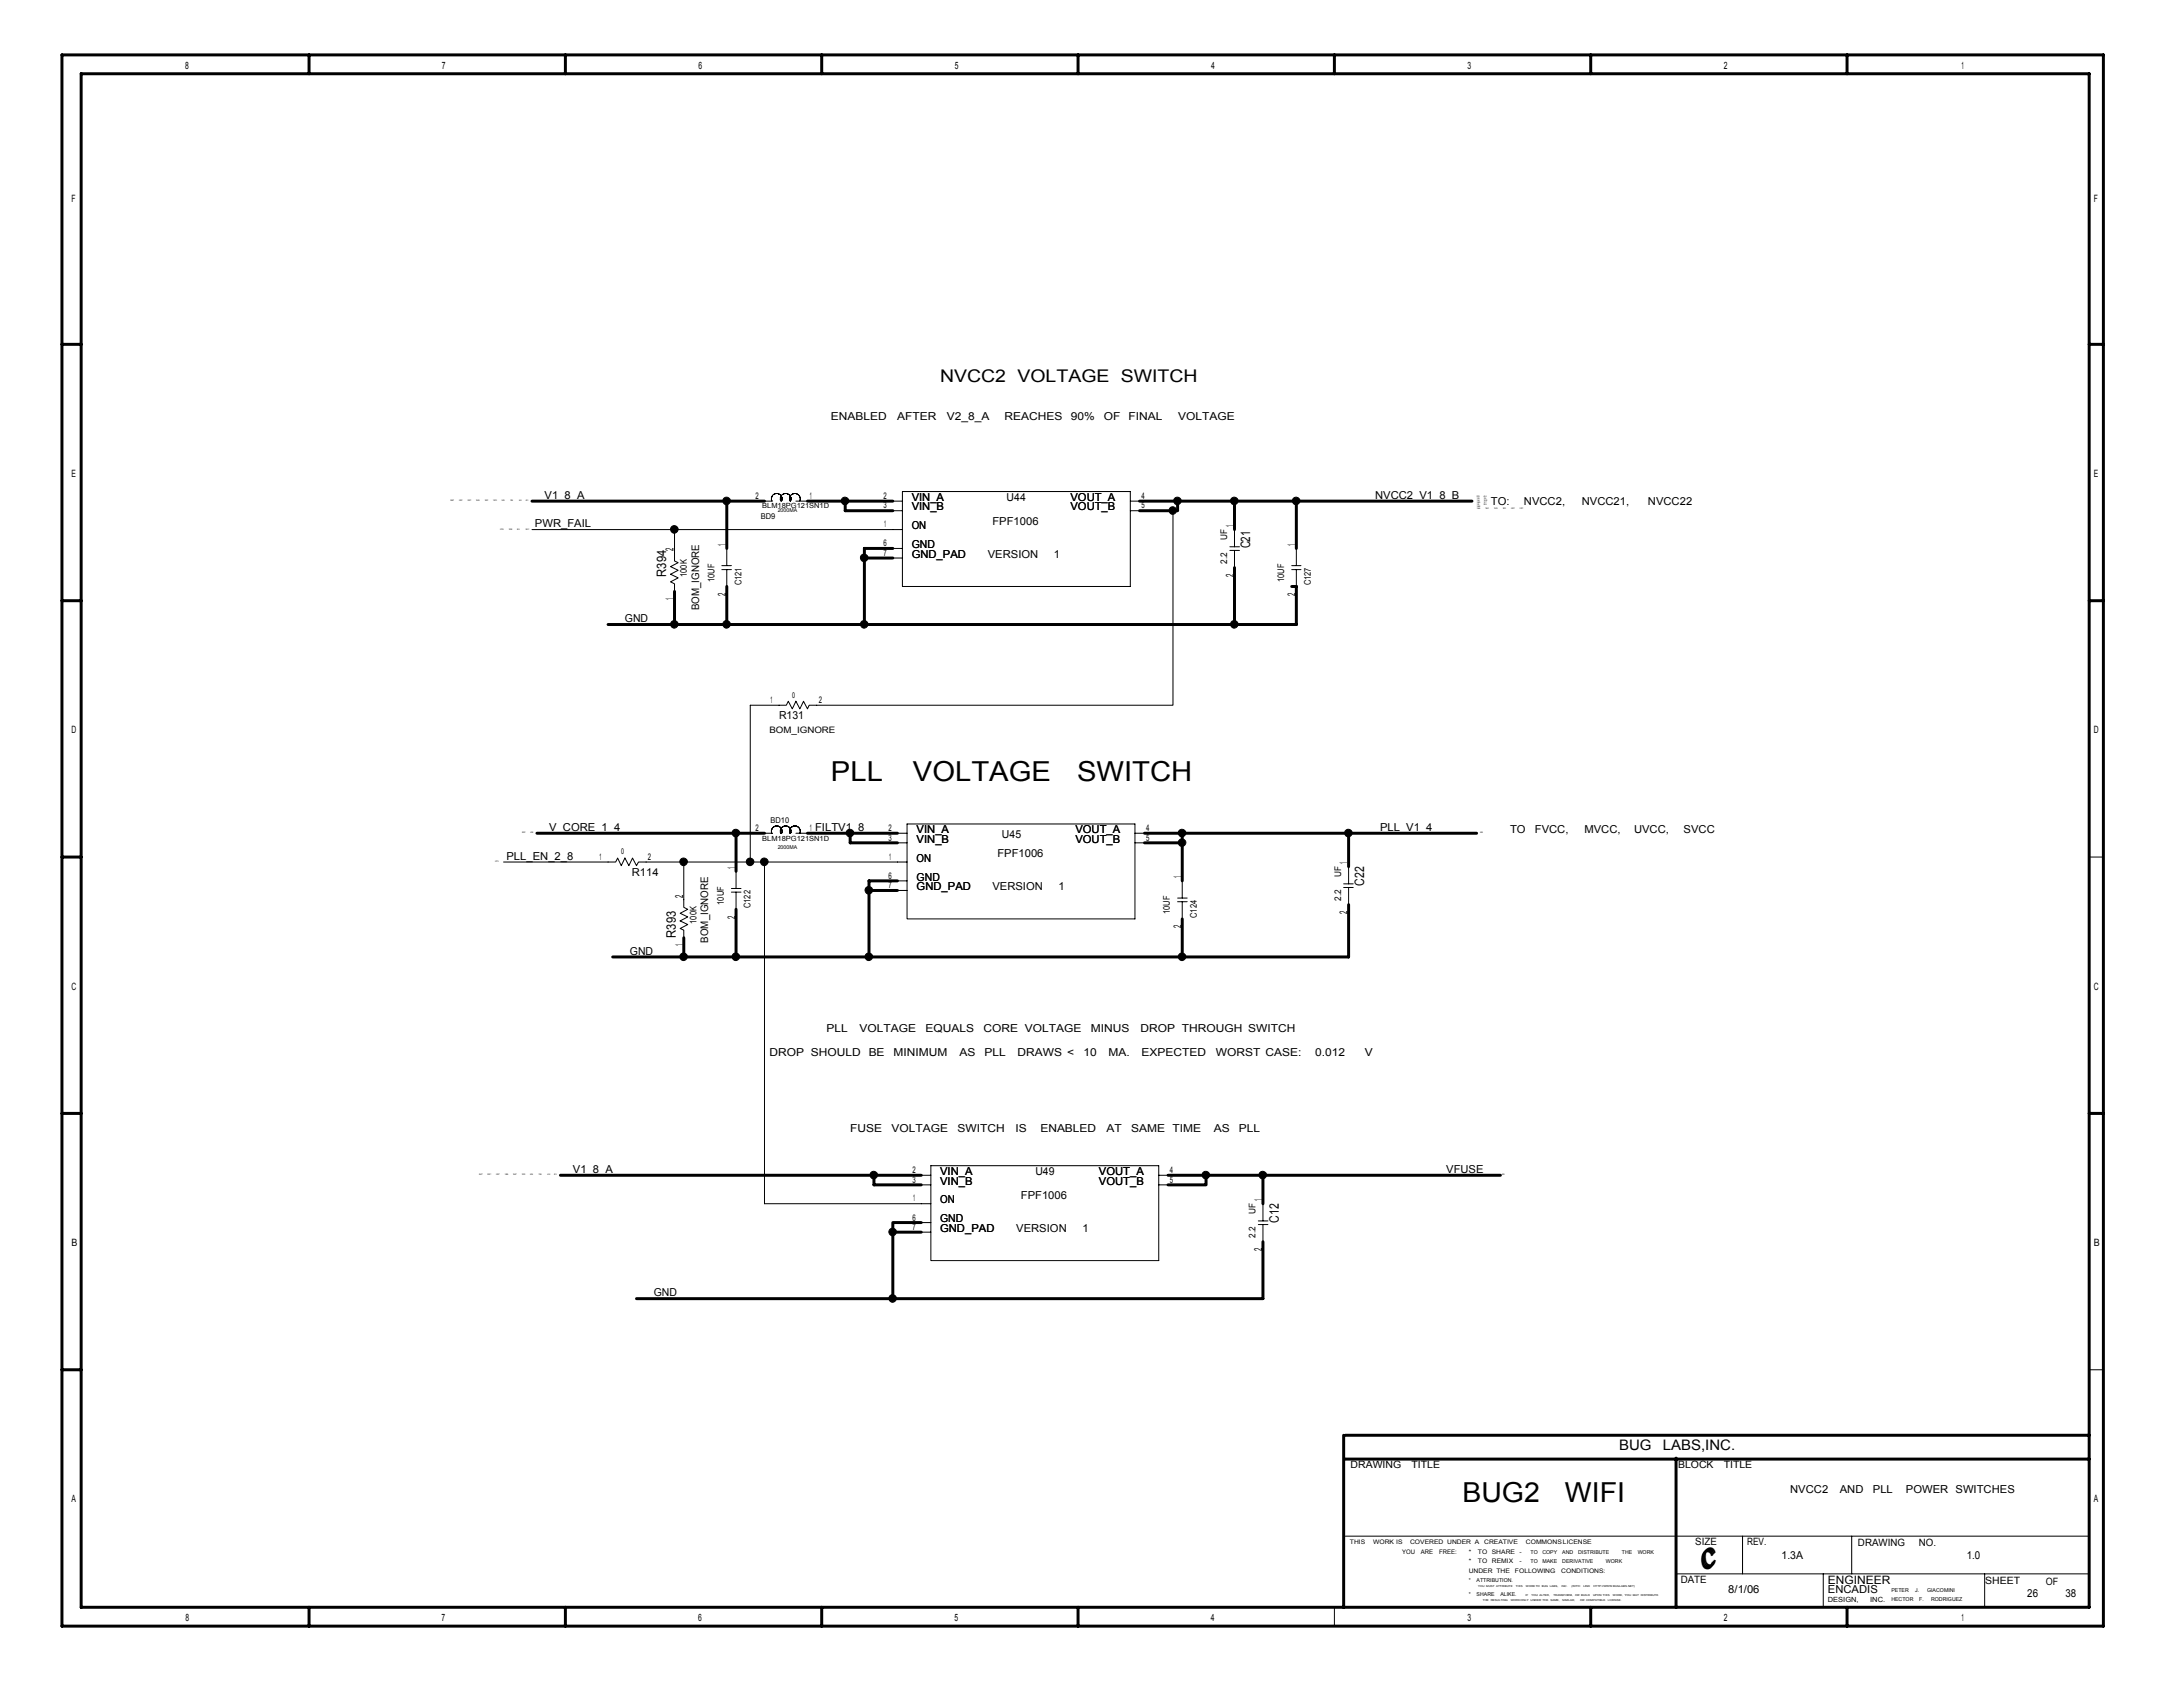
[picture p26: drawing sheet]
<svg xmlns="http://www.w3.org/2000/svg" width="279mm" height="216mm" viewBox="0 0 279 216" stroke-linecap="round" stroke-linejoin="round" font-family="sans-serif">
<defs><g id="words">
<g font-size="3.5">
<text x="106.4" y="99.9">PLL</text>
<text x="116.9" y="99.9">VOLTAGE</text>
<text x="137.9" y="99.9">SWITCH</text>
<text x="187.2" y="192.2">BUG2</text>
<text x="200.3" y="192.2">WIFI</text>
</g>
<text font-size="3.3" x="217.9" y="200.6">C</text>
<text font-size="2.2" x="120.3" y="48.9">NVCC2 VOLTAGE SWITCH</text>
<g font-size="1.9">
<text x="207.2" y="185.6">BUG</text>
<text x="212.8" y="185.6">LABS,INC.</text>
</g>
<g font-size="1.7">
<text x="160" y="70.2" transform="rotate(-90 160 70.2)">C21</text>
<text x="85.3" y="73.8" transform="rotate(-90 85.3 73.8)">R394</text>
<text x="174.6" y="113.3" transform="rotate(-90 174.6 113.3)">C22</text>
<text x="86.5" y="120" transform="rotate(-90 86.5 120)">R393</text>
<text x="163.7" y="156.5" transform="rotate(-90 163.7 156.5)">C12</text>
</g>
<text font-size="1.5" x="233.9" y="202.7">ENGINEER</text>
<g font-size="1.4">
<text x="106.4" y="53.8">ENABLED</text>
<text x="114.8" y="53.8">AFTER</text>
<text x="121.2" y="53.8">V2_8_A</text>
<text x="128.6" y="53.8">REACHES</text>
<text x="137" y="53.8">90%</text>
<text x="141.3" y="53.8">OF</text>
<text x="144.5" y="53.8">FINAL</text>
<text x="150.8" y="53.8">VOLTAGE</text>
<text x="69.7" y="63.8">V1_8_A</text>
<text x="116.7" y="64.1">VIN_A</text>
<text x="116.7" y="65.3">VIN_B</text>
<text x="128.8" y="64.1">U44</text>
<text x="137" y="64.1">VOUT_A</text>
<text x="137" y="65.3">VOUT_B</text>
<text x="176" y="63.8">NVCC2_V1_8_B</text>
<text x="190.8" y="64.7">TO:</text>
<text x="195" y="64.7">NVCC2,</text>
<text x="202.5" y="64.7">NVCC21,</text>
<text x="210.9" y="64.7">NVCC22</text>
<text x="68.5" y="67.5">PWR_FAIL</text>
<text x="86.2" y="70.6" transform="rotate(-90 86.2 70.6)">2</text>
<text x="92.9" y="69.9" transform="rotate(-90 92.9 69.9)">1</text>
<text x="116.7" y="67.7">ON</text>
<text x="116.7" y="70.1">GND</text>
<text x="116.7" y="71.4">GND_PAD</text>
<text x="126.4" y="71.4">VERSION</text>
<text x="127" y="67.1">FPF1006</text>
<text x="134.9" y="71.4">1</text>
<text x="157.9" y="67.4" transform="rotate(-90 157.9 67.4)">1</text>
<text x="165.8" y="69.9" transform="rotate(-90 165.8 69.9)">1</text>
<text x="86.2" y="76.8" transform="rotate(-90 86.2 76.8)">1</text>
<text x="92.9" y="76.2" transform="rotate(-90 92.9 76.2)">2</text>
<text x="157.9" y="73.8" transform="rotate(-90 157.9 73.8)">2</text>
<text x="165.8" y="76.2" transform="rotate(-90 165.8 76.2)">2</text>
<text x="80" y="79.6">GND</text>
<text x="99.7" y="92">R131</text>
<text x="70.3" y="106.4">V_CORE_1_4</text>
<text x="104.3" y="106.4">FILTV1_8</text>
<text x="117.3" y="106.6">VIN_A</text>
<text x="117.3" y="107.8">VIN_B</text>
<text x="128.2" y="107.2">U45</text>
<text x="137.6" y="106.6">VOUT_A</text>
<text x="137.6" y="107.8">VOUT_B</text>
<text x="176.6" y="106.4">PLL_V1_4</text>
<text x="193.3" y="106.6">TO</text>
<text x="196.4" y="106.6">FVCC,</text>
<text x="202.8" y="106.6">MVCC,</text>
<text x="209.1" y="106.6">UVCC,</text>
<text x="215.5" y="106.6">SVCC</text>
<text x="64.8" y="110">PLL_EN_2_8</text>
<text x="80.9" y="112.1">R114</text>
<text x="94.1" y="111.2" transform="rotate(-90 94.1 111.2)">1</text>
<text x="117.3" y="110.3">ON</text>
<text x="117.3" y="112.7">GND</text>
<text x="117.3" y="113.9">GND_PAD</text>
<text x="127" y="113.9">VERSION</text>
<text x="127.6" y="109.6">FPF1006</text>
<text x="135.5" y="113.9">1</text>
<text x="151.2" y="112.4" transform="rotate(-90 151.2 112.4)">1</text>
<text x="172.5" y="110.6" transform="rotate(-90 172.5 110.6)">1</text>
<text x="87.4" y="114.9" transform="rotate(-90 87.4 114.9)">2</text>
<text x="94.1" y="117.6" transform="rotate(-90 94.1 117.6)">2</text>
<text x="151.2" y="118.7" transform="rotate(-90 151.2 118.7)">2</text>
<text x="172.5" y="116.9" transform="rotate(-90 172.5 116.9)">2</text>
<text x="80.6" y="122.2">GND</text>
<text x="87.4" y="121.1" transform="rotate(-90 87.4 121.1)">1</text>
<text x="98.5" y="135.2">DROP SHOULD</text>
<text x="105.8" y="132.1">PLL</text>
<text x="110" y="132.1">VOLTAGE</text>
<text x="111.2" y="135.2">BE</text>
<text x="114.4" y="135.2">MINIMUM</text>
<text x="118.5" y="132.1">EQUALS</text>
<text x="122.8" y="135.2">AS</text>
<text x="125.9" y="132.1">CORE VOLTAGE</text>
<text x="126" y="135.2">PLL</text>
<text x="130.2" y="135.2">DRAWS &lt;</text>
<text x="138.7" y="135.2">10</text>
<text x="139.6" y="132.1">MINUS</text>
<text x="141.9" y="135.2">MA.</text>
<text x="146" y="132.1">DROP THROUGH SWITCH</text>
<text x="146.1" y="135.2">EXPECTED</text>
<text x="155.6" y="135.2">WORST CASE:</text>
<text x="168.3" y="135.2">0.012</text>
<text x="174.7" y="135.2">V</text>
<text x="108.8" y="144.9">FUSE</text>
<text x="114.1" y="144.9">VOLTAGE</text>
<text x="122.6" y="144.9">SWITCH</text>
<text x="130" y="144.9">IS</text>
<text x="133.2" y="144.9">ENABLED</text>
<text x="141.6" y="144.9">AT</text>
<text x="144.8" y="144.9">SAME TIME</text>
<text x="155.4" y="144.9">AS</text>
<text x="158.6" y="144.9">PLL</text>
<text x="73.3" y="150.1">V1_8_A</text>
<text x="120.3" y="154">ON</text>
<text x="120.3" y="150.4">VIN_A</text>
<text x="120.3" y="151.6">VIN_B</text>
<text x="130.7" y="153.4">FPF1006</text>
<text x="132.5" y="150.4">U49</text>
<text x="140.6" y="150.4">VOUT_A</text>
<text x="140.6" y="151.6">VOUT_B</text>
<text x="161.6" y="153.7" transform="rotate(-90 161.6 153.7)">1</text>
<text x="185.1" y="150.1">VFUSE</text>
<text x="120.3" y="156.4">GND</text>
<text x="120.3" y="157.6">GND_PAD</text>
<text x="130.1" y="157.6">VERSION</text>
<text x="138.5" y="157.6">1</text>
<text x="161.6" y="160.1" transform="rotate(-90 161.6 160.1)">2</text>
<text x="83.7" y="165.9">GND</text>
<text x="229.1" y="191">NVCC2</text>
<text x="235.5" y="191">AND</text>
<text x="239.7" y="191">PLL</text>
<text x="243.9" y="191">POWER SWITCHES</text>
<text x="221.2" y="203.8">8/1/06</text>
<text x="228" y="199.6">1.3A</text>
<text x="233.9" y="203.8">ENCADIS</text>
<text x="251.7" y="199.6">1.0</text>
<text x="259.5" y="204.4">26</text>
<text x="264.3" y="204.4">38</text>
</g>
<g font-size="1.3">
<text x="23.7" y="8.8">8</text>
<text x="56.5" y="8.8">7</text>
<text x="89.4" y="8.8">6</text>
<text x="122.2" y="8.8">5</text>
<text x="155" y="8.8">4</text>
<text x="187.8" y="8.8">3</text>
<text x="220.6" y="8.8">2</text>
<text x="251.1" y="8.8">1</text>
<text x="9.2" y="25.8">F</text>
<text x="268" y="25.8">F</text>
<text x="9.2" y="61">E</text>
<text x="268" y="61">E</text>
<text x="89.5" y="78.1" transform="rotate(-90 89.5 78.1)">BOM_IGNORE</text>
<text x="9.2" y="93.9">D</text>
<text x="268" y="93.9">D</text>
<text x="90.6" y="120.6" transform="rotate(-90 90.6 120.6)">BOM_IGNORE</text>
<text x="9.2" y="126.7">C</text>
<text x="268" y="126.7">C</text>
<text x="9.2" y="159.5">B</text>
<text x="268" y="159.5">B</text>
<text x="172.9" y="187.9">DRAWING</text>
<text x="180.7" y="187.9">TITLE</text>
<text x="214.8" y="187.9">BLOCK</text>
<text x="220.6" y="187.9">TITLE</text>
<text x="9.2" y="192.3">A</text>
<text x="217" y="197.7">SIZE</text>
<text x="223.6" y="197.7">REV.</text>
<text x="237.8" y="197.9">DRAWING</text>
<text x="245.6" y="197.9">NO.</text>
<text x="268" y="192.3">A</text>
<text x="215.1" y="202.6">DATE</text>
<text x="254.1" y="202.8">SHEET</text>
<text x="261.8" y="202.9">OF</text>
<text x="23.7" y="207.5">8</text>
<text x="56.5" y="207.5">7</text>
<text x="89.4" y="207.5">6</text>
<text x="122.2" y="207.5">5</text>
<text x="155" y="207.5">4</text>
<text x="187.8" y="207.5">3</text>
<text x="220.6" y="207.5">2</text>
<text x="251.1" y="207.5">1</text>
</g>
<g font-size="1.2">
<text x="96.7" y="63.8">2</text>
<text x="103.6" y="63.8">1</text>
<text x="113.1" y="65.1">3</text>
<text x="113.1" y="63.8">2</text>
<text x="146.1" y="65.1">5</text>
<text x="146.1" y="63.8">4</text>
<text x="113.1" y="71.1">7</text>
<text x="113.1" y="69.9">6</text>
<text x="113.2" y="67.5">1</text>
<text x="157.1" y="69.1" transform="rotate(-90 157.1 69.1)">UF</text>
<text x="87.9" y="73.9" transform="rotate(-90 87.9 73.9)">100K</text>
<text x="91.5" y="74.5" transform="rotate(-90 91.5 74.5)">10UF</text>
<text x="94.9" y="74.9" transform="rotate(-90 94.9 74.9)">C121</text>
<text x="157.1" y="72.1" transform="rotate(-90 157.1 72.1)">2.2</text>
<text x="164.4" y="74.5" transform="rotate(-90 164.4 74.5)">10UF</text>
<text x="167.8" y="74.9" transform="rotate(-90 167.8 74.9)">C127</text>
<text x="98.6" y="90">1</text>
<text x="104.8" y="90">2</text>
<text x="96.7" y="106.4">2</text>
<text x="103.6" y="106.4">1</text>
<text x="113.7" y="107.6">3</text>
<text x="113.7" y="106.4">2</text>
<text x="146.7" y="107.6">5</text>
<text x="146.7" y="106.4">4</text>
<text x="76.7" y="110">1</text>
<text x="82.9" y="110">2</text>
<text x="113.7" y="113.7">7</text>
<text x="113.7" y="112.4">6</text>
<text x="113.8" y="110">1</text>
<text x="171.6" y="112.2" transform="rotate(-90 171.6 112.2)">UF</text>
<text x="89.1" y="118.2" transform="rotate(-90 89.1 118.2)">100K</text>
<text x="92.6" y="115.8" transform="rotate(-90 92.6 115.8)">10UF</text>
<text x="96.1" y="116.2" transform="rotate(-90 96.1 116.2)">C122</text>
<text x="149.7" y="117" transform="rotate(-90 149.7 117)">10UF</text>
<text x="153.2" y="117.5" transform="rotate(-90 153.2 117.5)">C124</text>
<text x="171.6" y="115.3" transform="rotate(-90 171.6 115.3)">2.2</text>
<text x="116.8" y="151.3">3</text>
<text x="116.8" y="150.1">2</text>
<text x="116.9" y="153.8">1</text>
<text x="149.7" y="151.3">5</text>
<text x="149.7" y="150.1">4</text>
<text x="160.7" y="155.4" transform="rotate(-90 160.7 155.4)">UF</text>
<text x="116.8" y="157.4">7</text>
<text x="116.8" y="156.2">6</text>
<text x="160.7" y="158.4" transform="rotate(-90 160.7 158.4)">2.2</text>
</g>
<text font-size="1.1" x="98.5" y="93.9">BOM_IGNORE</text>
<g font-size="1">
<text x="97.4" y="66.5">BD9</text>
<text x="101.4" y="89.3">0</text>
<text x="98.6" y="105.4">BD10</text>
<text x="79.5" y="109.3">0</text>
</g>
<g font-size=".9">
<text x="97.6" y="65">BLM18PG121SN1D</text>
<text x="97.6" y="107.6">BLM18PG121SN1D</text>
<text x="233.9" y="205.1">DESIGN,</text>
<text x="239.4" y="205.1">INC.</text>
</g>
<g font-size=".8">
<text x="172.8" y="197.6">THIS</text>
<text x="175.7" y="197.6">WORK IS</text>
<text x="180.5" y="197.6">COVERED UNDER A</text>
<text x="190" y="197.6">CREATIVE</text>
<text x="195.3" y="197.6">COMMONS LICENSE</text>
<text x="179.5" y="198.8">YOU</text>
<text x="181.8" y="198.8">ARE</text>
<text x="184.2" y="198.8">FREE:</text>
<text x="188" y="198.8">*</text>
<text x="188" y="201.3">UNDER THE</text>
<text x="188" y="200.1">*</text>
<text x="189.2" y="198.8">TO</text>
<text x="189.2" y="200.1">TO</text>
<text x="190.9" y="198.8">SHARE</text>
<text x="190.9" y="200.1">REMIX</text>
<text x="193.9" y="201.3">FOLLOWING</text>
<text x="194.5" y="198.8">-</text>
<text x="194.5" y="200.1">-</text>
<text x="199.8" y="201.3">CONDITIONS:</text>
</g>
<g font-size=".7">
<text x="99.5" y="65.6">2000MA</text>
<text x="99.5" y="108.7">2000MA</text>
<text x="188" y="202.5">*</text>
<text x="189" y="202.5">ATTRIBUTION.</text>
<text x="195.9" y="200.1">TO</text>
<text x="195.9" y="198.8">TO</text>
<text x="197.4" y="200.1">MAKE</text>
<text x="197.4" y="198.8">COPY</text>
<text x="200" y="200.1">DERIVATIVE</text>
<text x="200" y="198.8">AND</text>
<text x="202" y="198.8">DISTRIBUTE</text>
<text x="205.5" y="200.1">WORK</text>
<text x="207.6" y="198.8">THE</text>
<text x="209.6" y="198.8">WORK</text>
<text x="242.1" y="203.7">PETER</text>
<text x="245.1" y="203.7">J.</text>
<text x="246.6" y="203.7">GIACOMINI</text>
<text x="188" y="204.3">*</text>
<text x="189" y="204.3">SHARE</text>
<text x="192" y="204.3">ALIKE.</text>
<text x="242.1" y="204.9">HECTOR</text>
<text x="245.6" y="204.9">F.</text>
<text x="247.2" y="204.9">RODRIGUEZ</text>
</g>
<g font-size=".3">
<text x="57.7" y="64.1">26B7</text>
<text x="58.8" y="64.1">25D1</text>
<text x="59.9" y="64.1">23E7</text>
<text x="60.9" y="64.1">18D6</text>
<text x="62" y="64.1">18B7</text>
<text x="63.1" y="64.1">12D3</text>
<text x="64.2" y="64.1">9D8</text>
<text x="65.3" y="64.1">7B8</text>
<text x="66.4" y="64.1">6C4</text>
<text x="67.3" y="64.1">4F3</text>
<text x="189" y="64.1">1A8</text>
<text x="189" y="64.4">16D5</text>
<text x="189" y="63.9">1D4</text>
<text x="189" y="64.6">1F8</text>
<text x="189" y="63.6">2E2</text>
<text x="189" y="64.9">16D8</text>
<text x="189" y="65.1">18A6</text>
<text x="189.9" y="64.1">16C8</text>
<text x="189.9" y="64.4">1C7</text>
<text x="189.9" y="63.9">1F6</text>
<text x="189.9" y="63.6">6C4</text>
<text x="189.9" y="64.6">2D6</text>
<text x="190.1" y="65.1">18E1</text>
<text x="191.2" y="65.1">19C8</text>
<text x="192.3" y="65.1">19F3</text>
<text x="193.4" y="65.1">25D7</text>
<text x="194.5" y="65.1">27E7</text>
<text x="64" y="67.8">27C6</text>
<text x="65.1" y="67.8">19D8</text>
<text x="66.2" y="67.8">6F6</text>
<text x="67.3" y="67.8">25C1</text>
<text x="66.8" y="106.6">25D1</text>
<text x="67.9" y="106.6">6D8</text>
<text x="189.4" y="106.6">6B4</text>
<text x="63.4" y="110.3">27F3</text>
<text x="61.3" y="150.4">26E7</text>
<text x="62.4" y="150.4">25D1</text>
<text x="63.5" y="150.4">23E7</text>
<text x="64.6" y="150.4">18D6</text>
<text x="65.7" y="150.4">18B7</text>
<text x="66.8" y="150.4">12D3</text>
<text x="67.9" y="150.4">9D8</text>
<text x="69" y="150.4">7B8</text>
<text x="70.1" y="150.4">6C4</text>
<text x="70.9" y="150.4">4F3</text>
<text x="192.2" y="150.4">6D5</text>
<text x="189.2" y="203.1">YOU MUST ATTRIBUTE</text>
<text x="194" y="203.1">THIS</text>
<text x="195.3" y="203.1">WORK TO BUG LABS,</text>
<text x="199.9" y="203.1">INC.</text>
<text x="201.1" y="203.1">(WITH</text>
<text x="202.7" y="203.1">LINK</text>
<text x="203.9" y="203.1">HTTP://WWW.BUGLABS.NET)</text>
<text x="189.8" y="204.9">THE</text>
<text x="190.8" y="204.9">RESULTING</text>
<text x="193.4" y="204.9">WORK ONLY UNDER THE</text>
<text x="195.3" y="204.3">IF</text>
<text x="196" y="204.3">YOU ALTER,</text>
<text x="198.4" y="204.9">SAME,</text>
<text x="198.8" y="204.3">TRANSFORM,</text>
<text x="200" y="204.9">SIMILAR,</text>
<text x="201.6" y="204.3">OR BUILD</text>
<text x="202.2" y="204.9">OR COMPATIBLE</text>
<text x="203.9" y="204.3">UPON THIS</text>
<text x="205.8" y="204.9">LICENSE.</text>
<text x="206.4" y="204.3">WORK, YOU MAY DISTRIBUTE</text>
</g>
</g></defs>
<g fill="none" stroke="#000" stroke-width=".13">
<path d="M68.1 67.8h47.4M86.3 67.8v4l.5 .2-1 .5 1 .5-1 .5 1 .5-1 .5 .5 .2v1M92.4 72.4h1.2M92.4 72.9h1.2M93 70.2v2.2M93 72.9v2.2M98.7 63.8l.1 .3h-1M98.9 63.4l-.2 .4M99.4 63.2l-.5 .1M99.5 63.2l.4 .1M99.9 63.8l.1 .3M99.9 63.4l.2 .4"/>
<path d="M100 63.5h.1M100 63.4l-.1 .4M100 64v.1M100.1 63.9l-.1 .2M100.2 63.2h.1M100.6 63.2l-.5 .1M100.6 63.2l.4 .1M101.1 63.8v.3l.1-.2M101.1 63.4v.1M101.1 63.5l.1 .3M101.1 63.5h.1M101.1 63.5v.3"/>
<path d="M101.2 63.4l-.1 .1M101.7 63.2l-.4 .1M101.8 63.2l.4 .1M101.9 64.1h1.4M102.2 63.4l.2 .4M102.4 63.9l-.1 .2M114.3 64.1h1.2M114.3 65.4h1.2M114.3 71.4h1.2M114.3 70.2h1.2M115.5 62.9h29.2v12.2h-29.2zM144.7 64.1h1.2"/>
<path d="M144.7 65.4h1.2M150.1 65.4v24.9h-46.5l-.3 .4-.5-1-.4 1-.5-1-.5 1-.5-1-.3 .6h-4.6v20M157.4 70.4h1.2M157.4 70h1.2M158 67.8v2.2M158 70.4v2.2M165.3 72.4h1.2M165.3 72.9h1.2M165.9 70.2v2.2M165.9 72.9v2.2M64.4 110.3h14.4l.3-.5 .4 1 .5-1 .5 1 .5-1 .5 1 .2-.5h34.4M87.5 110.3v5.8l.5 .3-.9 .5 .9 .4-.9 .6 .9 .4-.9 .5 .4 .2v1"/>
<path d="M93.6 113.7h1.2M93.6 114.2h1.2M94.2 111.5v2.2M94.2 114.2v2.2M97.8 110.3v43.8h21.3M97.8 106.6h1M98.7 106.4l.1 .3M98.9 105.9l-.2 .4M99.4 105.7l-.5 .2M99.5 105.7l.4 .2M99.9 106.4l.1 .3M99.9 105.9l.2 .5"/>
<path d="M100 106v.1M100 105.9l-.1 .4M100.1 106.4l-.1 .3M100.2 105.8h.1M100.6 105.7l-.5 .2M100.6 105.7l.4 .2M100.8 105.7h.1M101.1 106.4v.3l.1-.3M101.1 105.9v.1M101.1 106v.1M101.1 106.1v.2M101.1 106.1l.1 .3"/>
<path d="M101.2 106.1v.1M101.2 105.9l-.1 .1M101.7 105.7l-.4 .2M101.8 105.7l.4 .2M101.9 106.6h1.4M102.2 105.9l.2 .5M102.3 106h.1M102.4 106.4l-.1 .3M114.9 106.6h1.2M114.9 107.9h1.2M114.9 114h1.2M114.9 112.7h1.2"/>
<path d="M116.1 105.5h29.2v12.1h-29.2zM145.3 106.6h1.2M145.3 107.9h1.2M150.7 114.9h1.2M150.7 115.4h1.2M151.3 112.7v2.2M151.3 115.4v2.2M172 113.6h1.2M172 113.1h1.2M172.6 110.9v2.2M172.6 113.6v2.2M267.4 109.7h1.8"/>
<path d="M117.9 150.4h1.2M117.9 151.6h1.2M117.9 157.7h1.2M117.9 156.5h1.2M119.1 149.2h29.2v12.1h-29.2zM148.3 150.4h1.2M148.3 151.6h1.2M161.1 156.7h1.2M161.1 156.3h1.2M161.6 154.1v2.2M161.6 156.7v2.2M267.4 175.3h1.8"/>
<path d="M172.2 196.6h95.2M223 196.6v4.8M237 196.6v4.8M170.8 205.7v2.4M214.5 201.4h52.9M233.4 201.4v4.3M254 201.4v4.3"/>
</g>
<g fill="none" stroke="#000" stroke-width=".38">
<path d="M7.9 7h261.3v201.1h-261.3zM10.4 9.4h257v196.3h-257zM39.6 7v2.4M72.4 7v2.4M105.2 7v2.4M138 7v2.4M170.8 7v2.4M203.6 7v2.4M236.4 7v2.4M7.9 44.1h2.5M267.4 44.1h1.8M7.9 76.9h2.5"/>
<path d="M68.1 64.1h29.7M77.8 79.9h32.8M86.3 75.7v4.2M93 64.1v6.1M93 75.1v4.8M103.3 64.1h11M108.2 64.1v1.3h6.1M110.6 71.4v8.5h47.4M110.6 71.4h3.7M114.3 70.2h-3.7v1.2M145.9 64.1h42.5M150.7 64.1v1.3h-4.8"/>
<path d="M158 64.1v3.7M158 72.6v7.3M165.3 75.1h.6v4.8h-7.9M165.9 64.1v6.1M267.4 76.9h1.8M7.9 109.7h2.5M68.7 106.6h29.1M94.2 106.6v4.9M94.2 116.4v6.1M103.3 106.6h11.6M108.8 106.6v1.3h6.1M111.2 114h3.7"/>
<path d="M114.9 112.7h-3.7v9.8M146.5 106.6h42.5M146.5 107.9h4.8M151.3 106.6v6.1M151.3 117.6v4.9M172.6 106.6v4.3M172.6 115.8v6.7h-94.2M87.5 120v2.5M7.9 142.5h2.5M71.7 150.4h46.2M111.9 150.4v1.2h6M114.3 157.7v8.5"/>
<path d="M117.9 156.5h-3.6v1.2h3.6M149.5 150.4h12.1v3.7M154.4 150.4v1.2h-4.9M161.6 150.4h30.4M161.6 158.9v7.3h-80.1M267.4 142.5h1.8M7.9 175.3h2.5M172 183.7v22M172.2 183.7h95.2M172.2 186.7h95.2M214.5 186.6v19.1M39.6 205.7v2.4"/>
<path d="M72.4 205.7v2.4M105.2 205.7v2.4M138 205.7v2.4M203.6 205.7v2.4M236.4 205.7v2.4"/>
</g>
<g fill="#000" stroke="#000" stroke-width=".13">
<circle cx="86.3" cy="79.9" r=".49"/>
<circle cx="86.3" cy="67.7" r=".49"/>
<circle cx="93" cy="64.1" r=".49"/>
<circle cx="93" cy="79.9" r=".49"/>
<circle cx="108.2" cy="64.1" r=".49"/>
<circle cx="110.6" cy="71.4" r=".49"/>
<circle cx="110.6" cy="79.9" r=".49"/>
<circle cx="150.1" cy="65.3" r=".49"/>
<circle cx="150.7" cy="64.1" r=".49"/>
<circle cx="158" cy="64.1" r=".49"/>
<circle cx="158" cy="79.9" r=".49"/>
<circle cx="165.9" cy="64.1" r=".49"/>
<circle cx="87.5" cy="110.3" r=".49"/>
<circle cx="94.2" cy="106.6" r=".49"/>
<circle cx="96" cy="110.3" r=".49"/>
<circle cx="97.8" cy="110.3" r=".49"/>
<circle cx="108.8" cy="106.6" r=".49"/>
<circle cx="111.2" cy="113.9" r=".49"/>
<circle cx="151.3" cy="106.6" r=".49"/>
<circle cx="151.3" cy="107.8" r=".49"/>
<circle cx="172.6" cy="106.6" r=".49"/>
<circle cx="87.5" cy="122.4" r=".49"/>
<circle cx="94.2" cy="122.4" r=".49"/>
<circle cx="111.2" cy="122.4" r=".49"/>
<circle cx="151.3" cy="122.4" r=".49"/>
<circle cx="111.8" cy="150.4" r=".49"/>
<circle cx="114.2" cy="157.7" r=".49"/>
<circle cx="154.3" cy="150.4" r=".49"/>
<circle cx="161.6" cy="150.4" r=".49"/>
<circle cx="114.2" cy="166.2" r=".49"/>
</g>
<use href="#words"/>
</svg>
